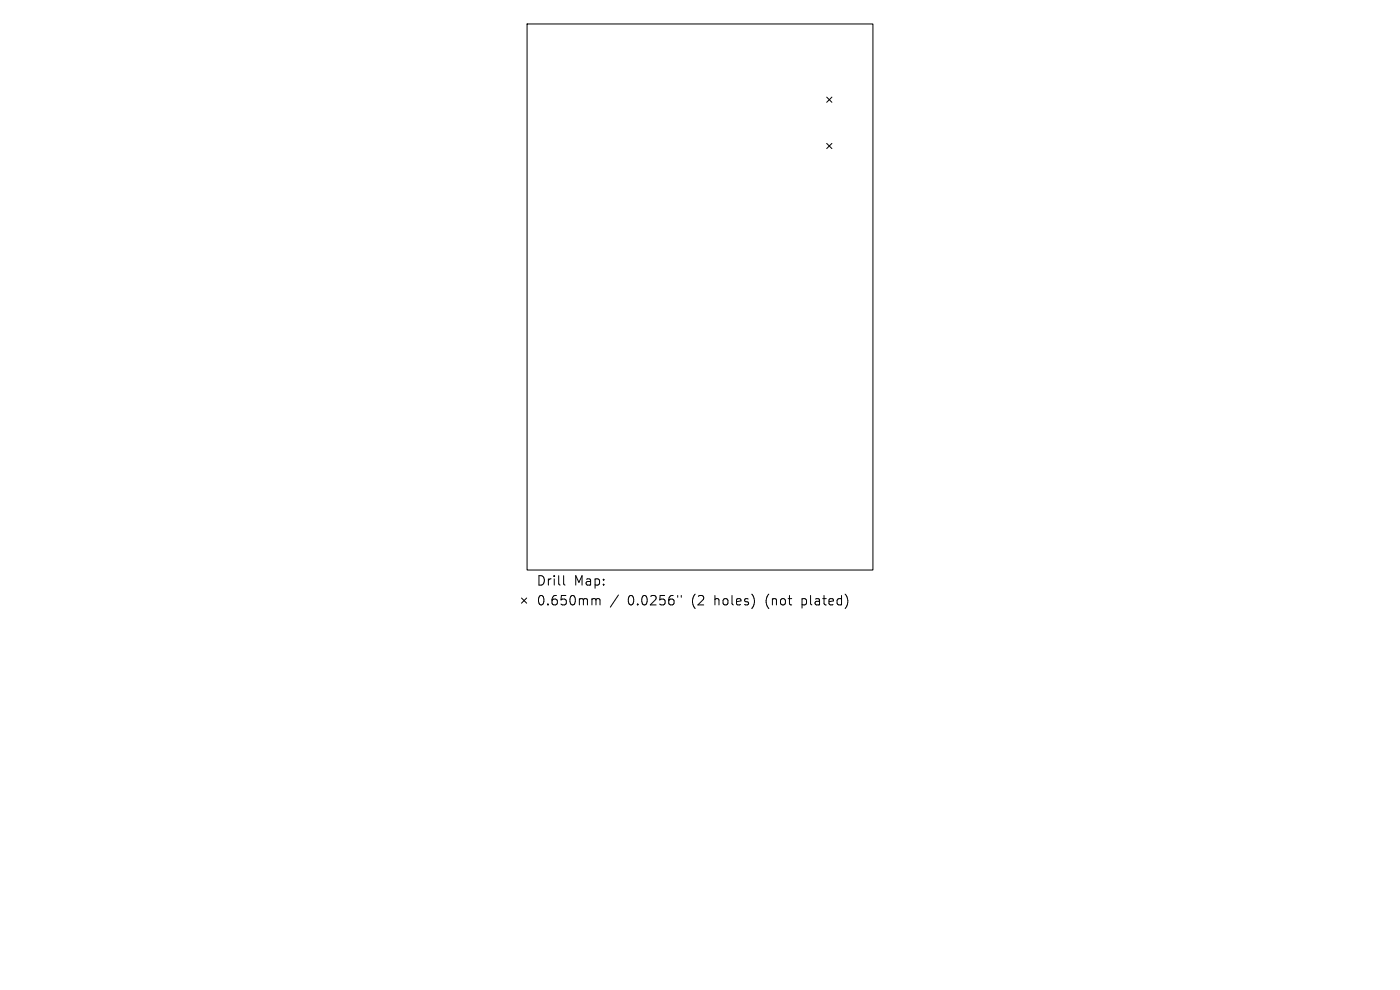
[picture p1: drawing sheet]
<svg xmlns="http://www.w3.org/2000/svg" width="297mm" height="210mm" viewBox="0 0 297 210" stroke-linecap="round" stroke-linejoin="round" font-family="sans-serif">
<defs><g id="words">
<g font-size="2.8">
<text x="113.7" y="124.5">Drill</text>
<text x="121.7" y="124.5">Map:</text>
<text x="113.7" y="128.7">0.650mm</text>
<text x="133.2" y="128.7">0.0256&quot;</text>
<text x="146.9" y="128.7">(2</text>
<text x="151.9" y="128.7">holes)</text>
<text x="162.9" y="128.7">(not</text>
<text x="170.7" y="128.7">plated)</text>
</g>
</g></defs>
<g fill="none" stroke="#000" stroke-width=".21">
<path d="M111.8 5.1h73.4v115.8h-73.4zM175.4 20.6l1.1 1.1M175.4 30.4l1.1 1.1M176.5 20.6l-1.1 1.1M176.5 30.4l-1.1 1.1M110.6 126.9l1.1 1.1M111.7 126.9l-1.1 1.1M119.6 122.1v1.7l.3 .3M125.9 127l.4 .1 .1 .2M126.4 127.3l.3-.3 .5 .1 .1 1.2M126.4 127.3v1M131.2 126.2l-1.7 2.6"/>
<path d="M143.8 126.3v.4M144.5 126.3v.4"/>
</g>
<use href="#words"/>
</svg>
